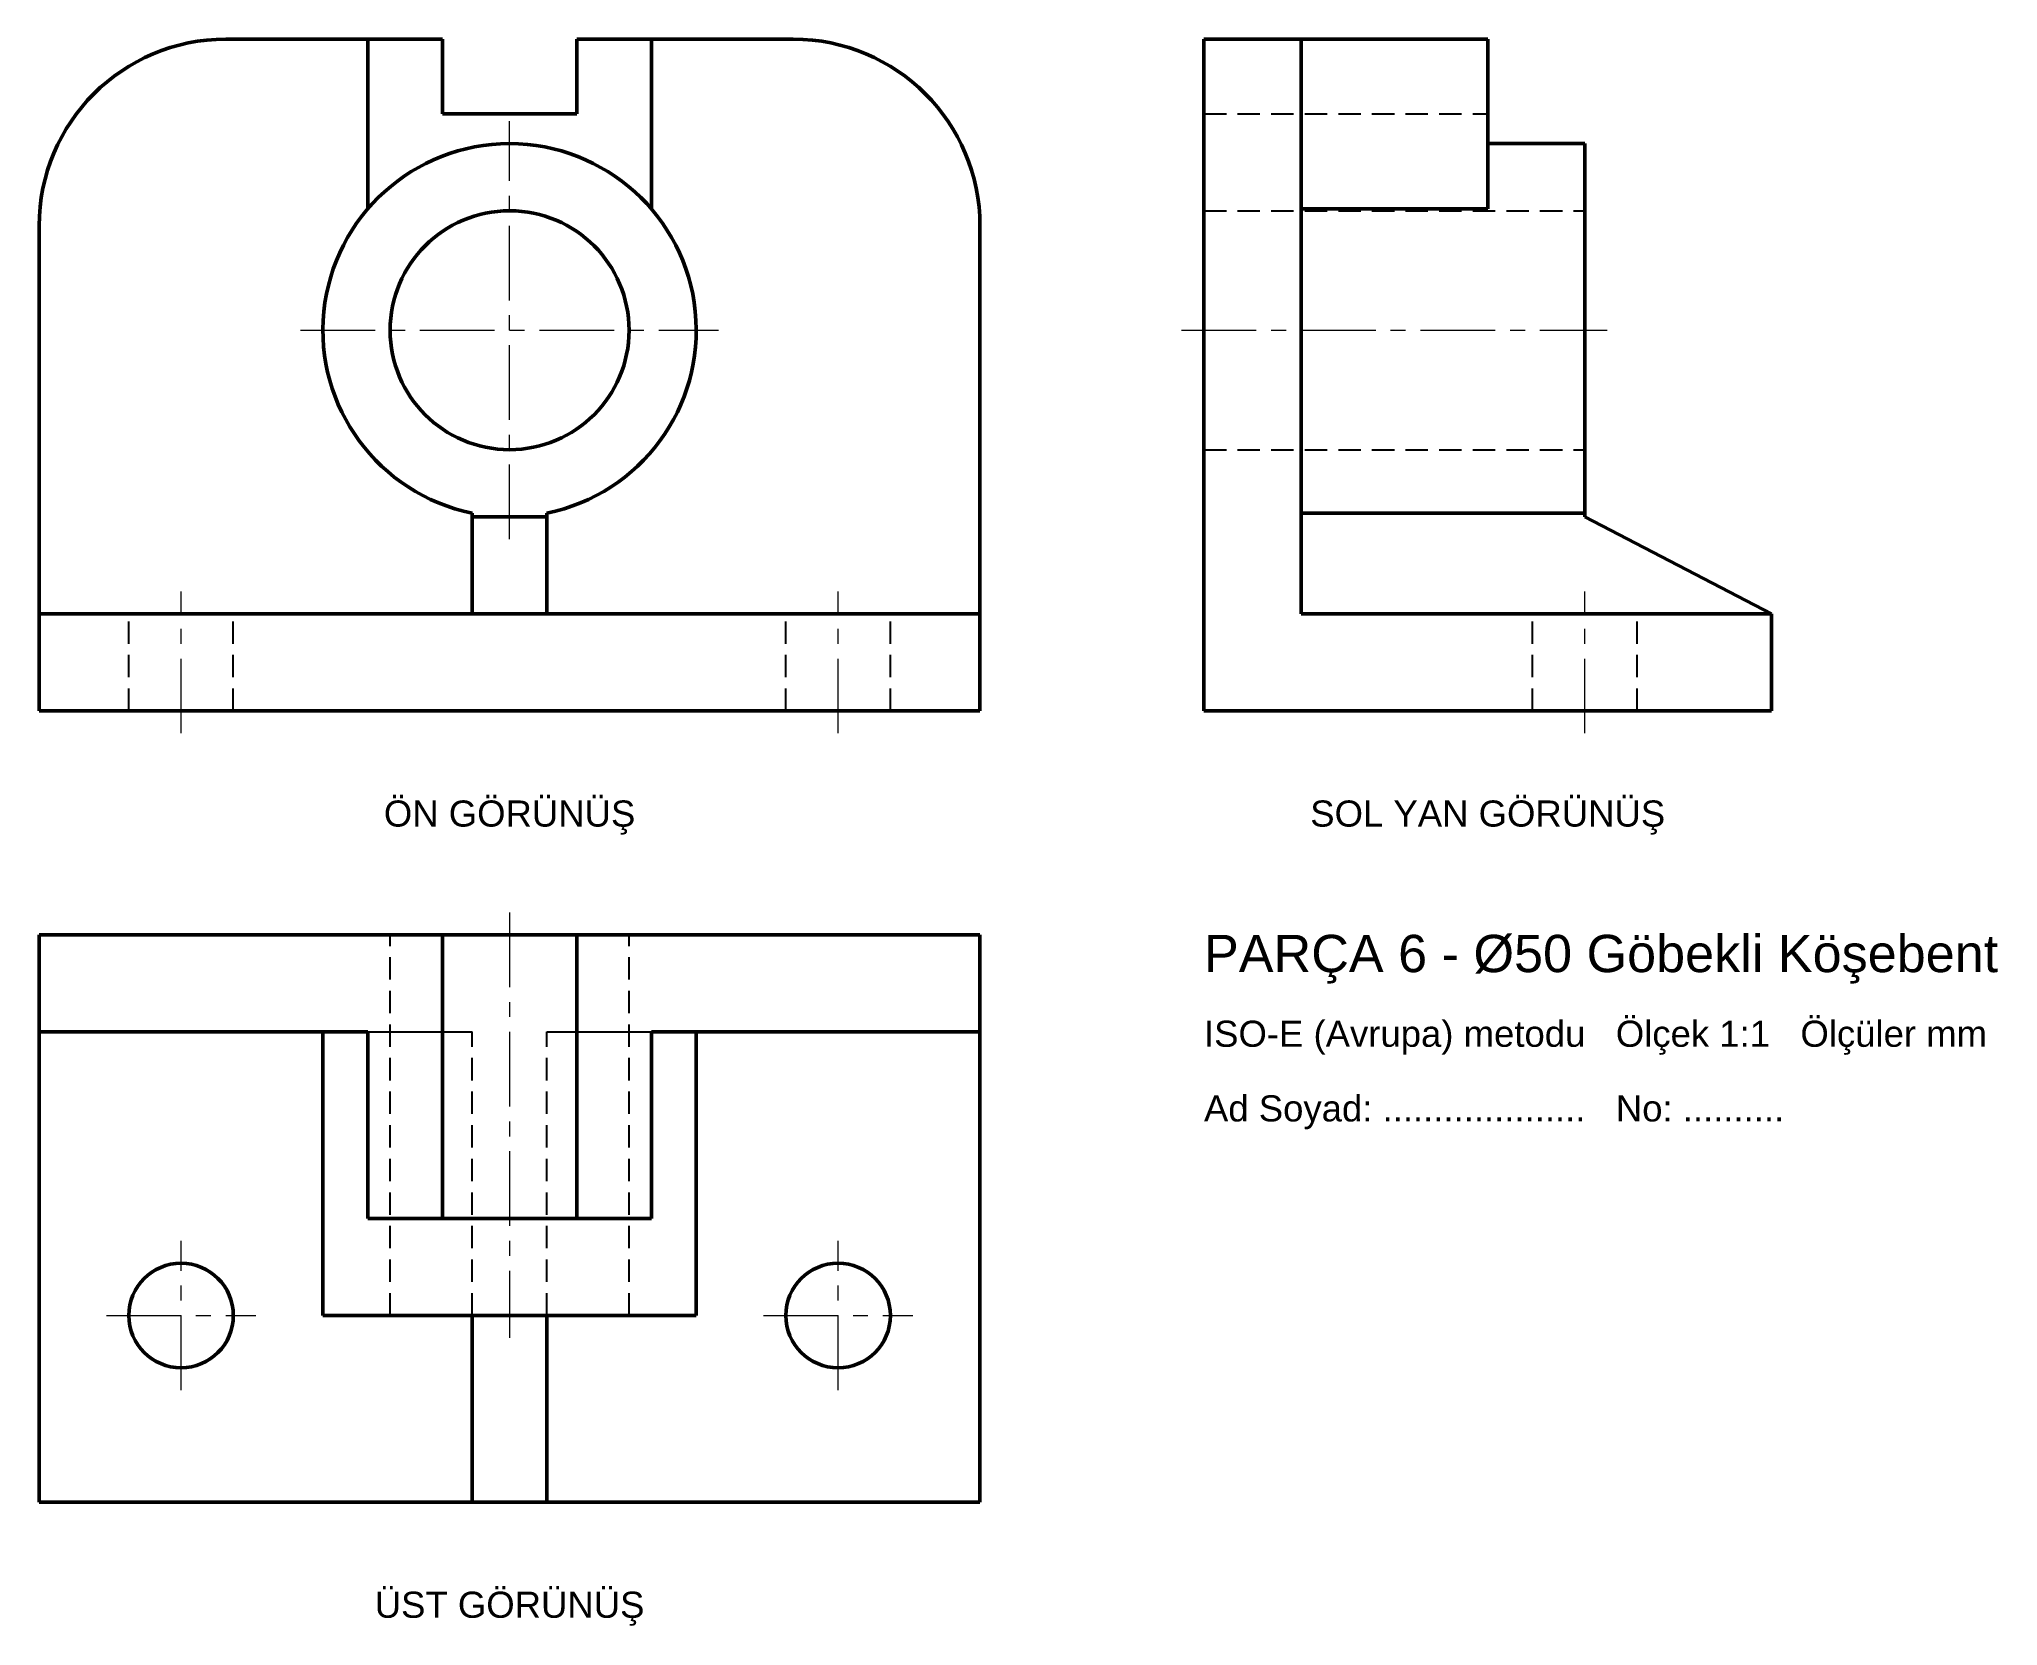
# Model space of a CAD drawing. Header units: millimetres. Extents: x 0 to 262, y -123 to 90.
import ezdxf
from ezdxf.enums import TextEntityAlignment as Align

# ---------------------------------------------------------------- set-up
doc = ezdxf.new("R2010")
doc.units = ezdxf.units.MM
doc.linetypes.add('EKSEN_ISO', pattern=[16, 10, -2, 2, -2])
doc.linetypes.add('GIZLI_ISO', pattern=[4.5, 3, -1.5])
for name, color, linetype, lineweight in [('EKSEN', 1, 'EKSEN_ISO', 18), ('GIZLI', 2, 'GIZLI_ISO', 25), ('GORUNEN', 7, 'Continuous', 50), ('YAZI', 3, 'Continuous', 25)]:
    doc.layers.add(name, color=color, linetype=linetype, lineweight=lineweight)
doc.styles.add('TR', font='arial.ttf')

msp = doc.modelspace()

# ---------------------------------------------------------------- linework, layer by layer
at = {"layer": 'EKSEN'}
for p, q in [((63, 23), (63, 79)), ((35, 51), (91, 51)), ((153, 51), (210, 51)), ((19, -3), (19, 16)), ((107, -3), (107, 16)), ((207, -3), (207, 16)), ((63, -27), (63, -84)), ((19, -91), (19, -71)), ((107, -91), (107, -71)), ((9, -81), (29, -81)), ((97, -81), (117, -81))]:
    msp.add_line(p, q, dxfattribs=at)
at = {"layer": 'GIZLI'}
for p, q in [((156, 80), (156, 90)), ((169, 67.25), (169, 90)), ((156, 80), (194, 80)), ((156, 67), (207, 67)), ((156, 35), (207, 35)), ((12, 0), (12, 13)), ((26, 0), (26, 13)), ((100, 0), (100, 13)), ((114, 0), (114, 13)), ((200, 0), (200, 13)), ((214, 0), (214, 13)), ((0, -30), (25, -30)), ((47, -81), (47, -30)), ((79, -81), (79, -30)), ((101, -30), (126, -30)), ((0, -43), (25, -43)), ((44, -43), (58, -43)), ((58, -81), (58, -43)), ((68, -43), (82, -43)), ((68, -81), (68, -43)), ((101, -43), (126, -43)), ((58, -81), (68, -81))]:
    msp.add_line(p, q, dxfattribs=at)
for points in [[(156, 65), (156, 67.8), (156, 70.56), (156, 73.26), (156, 75.85), (156, 78.3), (156, 80.59), (156, 82.68), (156, 84.55), (156, 86.17), (156, 87.52), (156, 88.6), (156, 89.37), (156, 89.84), (156, 90)], [(169, 65), (169, 67.8), (169, 70.56), (169, 73.26), (169, 75.85), (169, 78.3), (169, 80.59), (169, 82.68), (169, 84.55), (169, 86.17), (169, 87.52), (169, 88.6), (169, 89.37), (169, 89.84), (169, 90)], [(194, 67.25), (194, 68.39), (194, 69.46), (194, 70.47), (194, 71.4), (194, 72.25), (194, 73.02), (194, 73.71), (194, 74.31), (194, 74.82), (194, 75.24), (194, 75.57), (194, 75.81), (194, 75.95), (194, 76)], [(194, 76), (194, 75.95), (194, 75.81), (194, 75.57), (194, 75.24), (194, 74.82), (194, 74.31), (194, 73.71), (194, 73.02), (194, 72.25), (194, 71.4), (194, 70.47), (194, 69.46), (194, 68.39), (194, 67.25)], [(207, 26.51), (207, 28.09), (207, 30.67), (207, 34.15), (207, 38.38), (207, 43.15), (207, 48.27), (207, 53.51), (207, 58.64), (207, 63.44), (207, 67.69), (207, 71.2), (207, 73.83), (207, 75.45), (207, 76)], [(156, 67), (156, 66.6), (156, 65.42), (156, 63.51), (156, 60.98), (156, 57.94), (156, 54.56), (156, 51), (156, 47.44), (156, 44.06), (156, 41.02), (156, 38.49), (156, 36.58), (156, 35.4), (156, 35)], [(156, 35), (156, 35.4), (156, 36.58), (156, 38.49), (156, 41.02), (156, 44.06), (156, 47.44), (156, 51), (156, 54.56), (156, 57.94), (156, 60.98), (156, 63.51), (156, 65.42), (156, 66.6), (156, 67)], [(169, 26.51), (169, 27.51), (169, 29.04), (169, 31.04), (169, 33.49), (169, 36.32), (169, 39.47), (169, 42.88), (169, 46.46), (169, 50.14), (169, 53.85), (169, 57.49), (169, 60.98), (169, 64.26), (169, 67.25)], [(169, 67.25), (169, 64.26), (169, 60.98), (169, 57.49), (169, 53.85), (169, 50.14), (169, 46.46), (169, 42.88), (169, 39.47), (169, 36.32), (169, 33.49), (169, 31.04), (169, 29.04), (169, 27.51), (169, 26.51)], [(207, 67), (207, 66.6), (207, 65.42), (207, 63.51), (207, 60.98), (207, 57.94), (207, 54.56), (207, 51), (207, 47.44), (207, 44.06), (207, 41.02), (207, 38.49), (207, 36.58), (207, 35.4), (207, 35)], [(207, 35), (207, 35.4), (207, 36.58), (207, 38.49), (207, 41.02), (207, 44.06), (207, 47.44), (207, 51), (207, 54.56), (207, 57.94), (207, 60.98), (207, 63.51), (207, 65.42), (207, 66.6), (207, 67)], [(26, 13), (25.82, 13), (25.31, 13), (24.47, 13), (23.36, 13), (22.04, 13), (20.56, 13), (19, 13), (17.44, 13), (15.96, 13), (14.64, 13), (13.53, 13), (12.69, 13), (12.18, 13), (12, 13)], [(12, 13), (12.04, 13), (12.18, 13), (12.39, 13), (12.69, 13), (13.07, 13), (13.53, 13), (14.05, 13), (14.64, 13), (15.28, 13), (15.96, 13), (16.69, 13), (17.44, 13), (18.22, 13), (19, 13)], [(19, 13), (19.78, 13), (20.56, 13), (21.31, 13), (22.04, 13), (22.72, 13), (23.36, 13), (23.95, 13), (24.47, 13), (24.93, 13), (25.31, 13), (25.61, 13), (25.82, 13), (25.96, 13), (26, 13)], [(114, 13), (113.82, 13), (113.31, 13), (112.47, 13), (111.36, 13), (110.04, 13), (108.56, 13), (107, 13), (105.44, 13), (103.96, 13), (102.64, 13), (101.53, 13), (100.69, 13), (100.18, 13), (100, 13)], [(100, 13), (100.04, 13), (100.18, 13), (100.39, 13), (100.69, 13), (101.07, 13), (101.53, 13), (102.05, 13), (102.64, 13), (103.28, 13), (103.96, 13), (104.69, 13), (105.44, 13), (106.22, 13), (107, 13)], [(107, 13), (107.78, 13), (108.56, 13), (109.31, 13), (110.04, 13), (110.72, 13), (111.36, 13), (111.95, 13), (112.47, 13), (112.93, 13), (113.31, 13), (113.61, 13), (113.82, 13), (113.96, 13), (114, 13)], [(214, 13), (213.82, 13), (213.31, 13), (212.47, 13), (211.36, 13), (210.04, 13), (208.56, 13), (207, 13), (205.44, 13), (203.96, 13), (202.64, 13), (201.53, 13), (200.69, 13), (200.18, 13), (200, 13)], [(200, 13), (200.18, 13), (200.69, 13), (201.53, 13), (202.64, 13), (203.96, 13), (205.44, 13), (207, 13), (208.56, 13), (210.04, 13), (211.36, 13), (212.47, 13), (213.31, 13), (213.82, 13), (214, 13)], [(214, 13), (213.82, 13), (213.31, 13), (212.47, 13), (211.36, 13), (210.04, 13), (208.56, 13), (207, 13), (205.44, 13), (203.96, 13), (202.64, 13), (201.53, 13), (200.69, 13), (200.18, 13), (200, 13)], [(200, 13), (200.18, 13), (200.69, 13), (201.53, 13), (202.64, 13), (203.96, 13), (205.44, 13), (207, 13), (208.56, 13), (210.04, 13), (211.36, 13), (212.47, 13), (213.31, 13), (213.82, 13), (214, 13)], [(26, 0), (25.82, 0), (25.31, 0), (24.47, 0), (23.36, 0), (22.04, 0), (20.56, 0), (19, 0), (17.44, 0), (15.96, 0), (14.64, 0), (13.53, 0), (12.69, 0), (12.18, 0), (12, 0)], [(12, 0), (12.04, 0), (12.18, 0), (12.39, 0), (12.69, 0), (13.07, 0), (13.53, 0), (14.05, 0), (14.64, 0), (15.28, 0), (15.96, 0), (16.69, 0), (17.44, 0), (18.22, 0), (19, 0)], [(19, 0), (19.78, 0), (20.56, 0), (21.31, 0), (22.04, 0), (22.72, 0), (23.36, 0), (23.95, 0), (24.47, 0), (24.93, 0), (25.31, 0), (25.61, 0), (25.82, 0), (25.96, 0), (26, 0)], [(114, 0), (113.82, 0), (113.31, 0), (112.47, 0), (111.36, 0), (110.04, 0), (108.56, 0), (107, 0), (105.44, 0), (103.96, 0), (102.64, 0), (101.53, 0), (100.69, 0), (100.18, 0), (100, 0)], [(100, 0), (100.04, 0), (100.18, 0), (100.39, 0), (100.69, 0), (101.07, 0), (101.53, 0), (102.05, 0), (102.64, 0), (103.28, 0), (103.96, 0), (104.69, 0), (105.44, 0), (106.22, 0), (107, 0)], [(107, 0), (107.78, 0), (108.56, 0), (109.31, 0), (110.04, 0), (110.72, 0), (111.36, 0), (111.95, 0), (112.47, 0), (112.93, 0), (113.31, 0), (113.61, 0), (113.82, 0), (113.96, 0), (114, 0)], [(214, 0), (213.82, 0), (213.31, 0), (212.47, 0), (211.36, 0), (210.04, 0), (208.56, 0), (207, 0), (205.44, 0), (203.96, 0), (202.64, 0), (201.53, 0), (200.69, 0), (200.18, 0), (200, 0)], [(200, 0), (200.18, 0), (200.69, 0), (201.53, 0), (202.64, 0), (203.96, 0), (205.44, 0), (207, 0), (208.56, 0), (210.04, 0), (211.36, 0), (212.47, 0), (213.31, 0), (213.82, 0), (214, 0)], [(214, 0), (213.82, 0), (213.31, 0), (212.47, 0), (211.36, 0), (210.04, 0), (208.56, 0), (207, 0), (205.44, 0), (203.96, 0), (202.64, 0), (201.53, 0), (200.69, 0), (200.18, 0), (200, 0)], [(200, 0), (200.18, 0), (200.69, 0), (201.53, 0), (202.64, 0), (203.96, 0), (205.44, 0), (207, 0), (208.56, 0), (210.04, 0), (211.36, 0), (212.47, 0), (213.31, 0), (213.82, 0), (214, 0)], [(63, -30), (61.21, -30), (59.44, -30), (57.72, -30), (56.06, -30), (54.49, -30), (53.02, -30), (51.69, -30), (50.49, -30), (49.45, -30), (48.58, -30), (47.9, -30), (47.4, -30), (47.1, -30), (47, -30)], [(47, -30), (47.4, -30), (48.58, -30), (50.49, -30), (53.02, -30), (56.06, -30), (59.44, -30), (63, -30), (66.56, -30), (69.94, -30), (72.98, -30), (75.51, -30), (77.42, -30), (78.6, -30), (79, -30)], [(79, -30), (78.9, -30), (78.6, -30), (78.1, -30), (77.42, -30), (76.55, -30), (75.51, -30), (74.31, -30), (72.98, -30), (71.51, -30), (69.94, -30), (68.28, -30), (66.56, -30), (64.79, -30), (63, -30)], [(44, -43), (43.2, -43), (42.46, -43), (41.76, -43), (41.12, -43), (40.54, -43), (40.02, -43), (39.55, -43), (39.14, -43), (38.79, -43), (38.51, -43), (38.29, -43), (38.13, -43), (38.03, -43), (38, -43)], [(38, -43), (38.12, -43), (38.48, -43), (39.07, -43), (39.89, -43), (40.93, -43), (42.18, -43), (43.64, -43), (45.27, -43), (47.08, -43), (49.04, -43), (51.13, -43), (53.33, -43), (55.63, -43), (58, -43)], [(68, -43), (70.37, -43), (72.67, -43), (74.87, -43), (76.96, -43), (78.92, -43), (80.73, -43), (82.36, -43), (83.82, -43), (85.07, -43), (86.11, -43), (86.93, -43), (87.52, -43), (87.88, -43), (88, -43)], [(88, -43), (87.97, -43), (87.87, -43), (87.71, -43), (87.49, -43), (87.21, -43), (86.86, -43), (86.45, -43), (85.98, -43), (85.46, -43), (84.88, -43), (84.24, -43), (83.54, -43), (82.8, -43), (82, -43)], [(82, -68), (79.86, -68), (77.46, -68), (74.84, -68), (72.04, -68), (69.1, -68), (66.08, -68), (63, -68), (59.92, -68), (56.9, -68), (53.96, -68), (51.16, -68), (48.54, -68), (46.14, -68), (44, -68)], [(38, -81), (38.12, -81), (38.48, -81), (39.07, -81), (39.89, -81), (40.93, -81), (42.18, -81), (43.64, -81), (45.27, -81), (47.08, -81), (49.04, -81), (51.13, -81), (53.33, -81), (55.63, -81), (58, -81)], [(79, -81), (78.6, -81), (77.42, -81), (75.51, -81), (72.98, -81), (69.94, -81), (66.56, -81), (63, -81), (59.44, -81), (56.06, -81), (53.02, -81), (50.49, -81), (48.58, -81), (47.4, -81), (47, -81)], [(47, -81), (47.1, -81), (47.4, -81), (47.9, -81), (48.58, -81), (49.45, -81), (50.49, -81), (51.69, -81), (53.02, -81), (54.49, -81), (56.06, -81), (57.72, -81), (59.44, -81), (61.21, -81), (63, -81)], [(63, -81), (64.79, -81), (66.56, -81), (68.28, -81), (69.94, -81), (71.51, -81), (72.98, -81), (74.31, -81), (75.51, -81), (76.55, -81), (77.42, -81), (78.1, -81), (78.6, -81), (78.9, -81), (79, -81)], [(68, -81), (70.37, -81), (72.67, -81), (74.87, -81), (76.96, -81), (78.92, -81), (80.73, -81), (82.36, -81), (83.82, -81), (85.07, -81), (86.11, -81), (86.93, -81), (87.52, -81), (87.88, -81), (88, -81)]]:
    msp.add_lwpolyline(points, dxfattribs=at)
for centre, radius in [((63, 51), 16), ((19, -81), 7), ((107, -81), 7)]:
    msp.add_circle(centre, radius, dxfattribs=at)
for centre, start, end in [((25, 65), 90, 180), ((101, 65), 0, 90), ((63, 51), 40.5358, 139.4642), ((63, 51), 139.4642, 258.463), ((63, 51), 281.537, 40.5358)]:
    msp.add_arc(centre, 25, start, end, dxfattribs=at)
at = {"layer": 'GORUNEN'}
for p, q in [((25, 90), (54, 90)), ((44, 67.25), (44, 90)), ((54, 80), (54, 90)), ((72, 90), (101, 90)), ((72, 80), (72, 90)), ((82, 67.25), (82, 90)), ((156, 90), (194, 90)), ((194, 67.25), (194, 90)), ((54, 80), (72, 80)), ((194, 76), (207, 76)), ((169, 67.25), (194, 67.25)), ((0, 0), (0, 65)), ((126, 0), (126, 65)), ((156, 0), (156, 65)), ((169, 13), (169, 65)), ((58, 13), (58, 26.51)), ((68, 13), (68, 26.51)), ((169, 26.51), (207, 26.51)), ((207, 26), (207, 26.51)), ((58, 26), (68, 26)), ((207, 26), (232, 13)), ((0, 13), (126, 13)), ((169, 13), (232, 13)), ((232, 0), (232, 13)), ((0, 0), (126, 0)), ((156, 0), (232, 0)), ((0, -106), (0, -30)), ((25, -30), (101, -30)), ((54, -68), (54, -30)), ((72, -68), (72, -30)), ((126, -106), (126, -30)), ((25, -43), (44, -43)), ((38, -81), (38, -43)), ((44, -68), (44, -43)), ((82, -43), (101, -43)), ((82, -68), (82, -43)), ((88, -81), (88, -43)), ((44, -68), (82, -68)), ((58, -106), (58, -81)), ((68, -106), (68, -81)), ((0, -106), (126, -106))]:
    msp.add_line(p, q, dxfattribs=at)
for points in [[(156, 90), (156, 89.84), (156, 89.37), (156, 88.6), (156, 87.52), (156, 86.17), (156, 84.55), (156, 82.68), (156, 80.59), (156, 78.3), (156, 75.85), (156, 73.26), (156, 70.56), (156, 67.8), (156, 65)], [(169, 90), (169, 89.84), (169, 89.37), (169, 88.6), (169, 87.52), (169, 86.17), (169, 84.55), (169, 82.68), (169, 80.59), (169, 78.3), (169, 75.85), (169, 73.26), (169, 70.56), (169, 67.8), (169, 65)], [(207, 76), (207, 75.45), (207, 73.83), (207, 71.2), (207, 67.69), (207, 63.44), (207, 58.64), (207, 53.51), (207, 48.27), (207, 43.15), (207, 38.38), (207, 34.15), (207, 30.67), (207, 28.09), (207, 26.51)], [(25, -30), (22.2, -30), (19.44, -30), (16.74, -30), (14.15, -30), (11.7, -30), (9.41, -30), (7.32, -30), (5.45, -30), (3.83, -30), (2.48, -30), (1.4, -30), (0.63, -30), (0.16, -30), (0, -30)], [(126, -30), (125.84, -30), (125.37, -30), (124.6, -30), (123.52, -30), (122.17, -30), (120.55, -30), (118.68, -30), (116.59, -30), (114.3, -30), (111.85, -30), (109.26, -30), (106.56, -30), (103.8, -30), (101, -30)], [(25, -43), (22.2, -43), (19.44, -43), (16.74, -43), (14.15, -43), (11.7, -43), (9.41, -43), (7.32, -43), (5.45, -43), (3.83, -43), (2.48, -43), (1.4, -43), (0.63, -43), (0.16, -43), (0, -43)], [(126, -43), (125.84, -43), (125.37, -43), (124.6, -43), (123.52, -43), (122.17, -43), (120.55, -43), (118.68, -43), (116.59, -43), (114.3, -43), (111.85, -43), (109.26, -43), (106.56, -43), (103.8, -43), (101, -43)], [(88, -81), (87.37, -81), (85.52, -81), (82.55, -81), (78.59, -81), (73.85, -81), (68.56, -81), (63, -81), (57.44, -81), (52.15, -81), (47.41, -81), (43.45, -81), (40.48, -81), (38.63, -81), (38, -81)]]:
    msp.add_lwpolyline(points, dxfattribs=at)
for centre, radius in [((63, 51), 16), ((19, -81), 7), ((107, -81), 7)]:
    msp.add_circle(centre, radius, dxfattribs=at)
for centre, start, end in [((25, 65), 90, 180), ((101, 65), 0, 90), ((63, 51), 281.537, 258.463)]:
    msp.add_arc(centre, 25, start, end, dxfattribs=at)

# ---------------------------------------------------------------- texts
at = {"layer": 'YAZI', "style": 'TR'}
for s, p in [('ÖN GÖRÜNÜŞ', (63, -12)), ('SOL YAN GÖRÜNÜŞ', (194, -12)), ('ÜST GÖRÜNÜŞ', (63, -118))]:
    msp.add_text(s, height=3.5, dxfattribs=at).set_placement(p, align=Align.TOP_CENTER)
for s, height, p in [('PARÇA 6 - Ø50 Göbekli Köşebent', 5, (156, -35)), ('ISO-E (Avrupa) metodu   Ölçek 1:1   Ölçüler mm', 3.5, (156, -45)), ('Ad Soyad: ....................   No: ..........', 3.5, (156, -55))]:
    msp.add_text(s, height=height, dxfattribs=at).set_placement(p)

doc.saveas('drawing.dxf')
